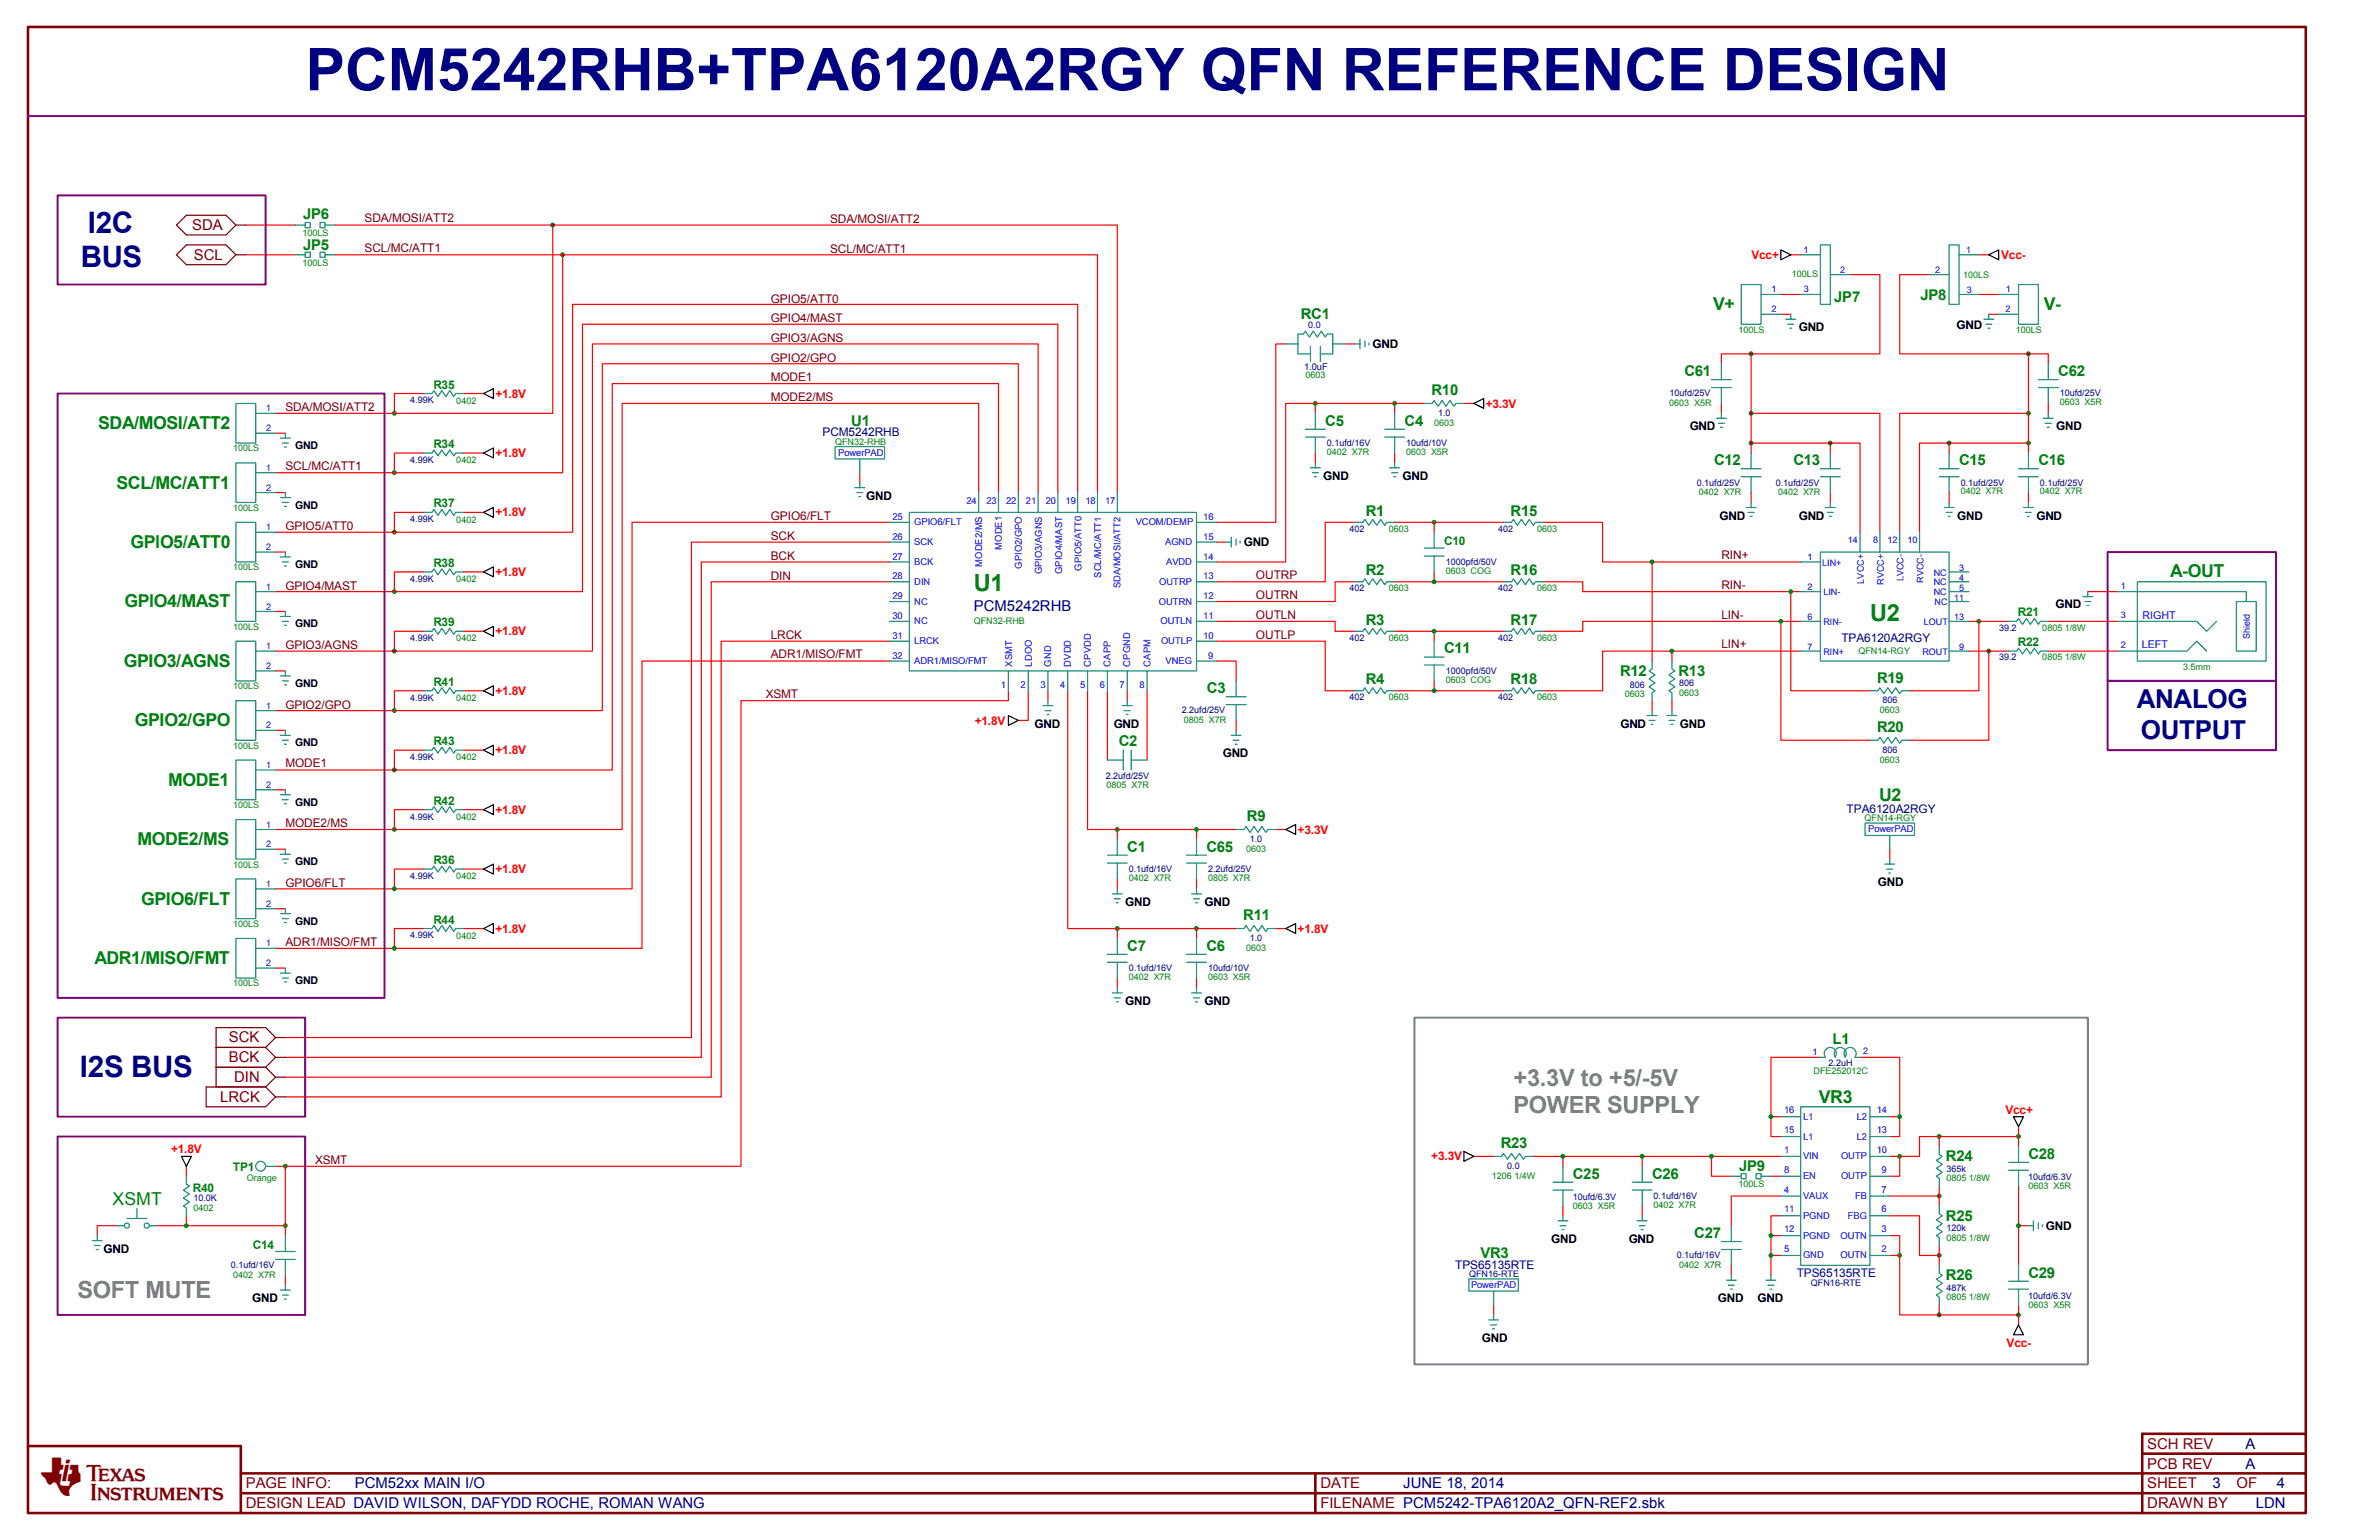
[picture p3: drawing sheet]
<svg xmlns="http://www.w3.org/2000/svg" width="432mm" height="279mm" viewBox="0 0 432 279" stroke-linecap="round" stroke-linejoin="round" font-family="sans-serif">
<defs><g id="words">
<text font-size="10.7" fill="#000080" x="55.5" y="16.4">PCM5242RHB+TPA6120A2RGY QFN REFERENCE DESIGN</text>
<text font-size="6.5" fill="#800000" x="7.5" y="270.7">TI</text>
<g font-size="5.4" fill="#000080">
<text x="15.9" y="42.2">I2C</text>
<text x="14.7" y="48.4">BUS</text>
<text x="14.5" y="195.4">I2S BUS</text>
</g>
<g font-size="4.7" fill="#000080">
<text x="387.8" y="128.5">ANALOG</text>
<text x="388.6" y="134.1">OUTPUT</text>
</g>
<g font-size="4.3" fill="#008000">
<text x="176.7" y="107.3">U1</text>
<text x="339.5" y="112.8">U2</text>
</g>
<g font-size="4.3" fill="#808080">
<text x="274.7" y="197.1">+3.3V to +5/-5V</text>
<text x="274.7" y="202">POWER SUPPLY</text>
<text x="14.1" y="235.5">SOFT MUTE</text>
</g>
<g font-size="3.2" fill="#008000">
<text x="310.9" y="56.3">V+</text>
<text x="371" y="56.2">V-</text>
<text x="17.8" y="77.9">SDA/MOSI/ATT2</text>
<text x="21.1" y="88.6">SCL/MC/ATT1</text>
<text x="23.7" y="99.4">GPIO5/ATT0</text>
<text x="393.9" y="104.6">A-OUT</text>
<text x="22.6" y="110.2">GPIO4/MAST</text>
<text x="22.5" y="121">GPIO3/AGNS</text>
<text x="24.5" y="131.8">GPIO2/GPO</text>
<text x="30.5" y="142.6">MODE1</text>
<text x="341.1" y="145.4">U2</text>
<text x="25" y="153.4">MODE2/MS</text>
<text x="25.6" y="164.1">GPIO6/FLT</text>
<text x="17.1" y="174.9">ADR1/MISO/FMT</text>
<text x="330.1" y="200.1">VR3</text>
<text x="20.4" y="218.6">XSMT</text>
</g>
<g font-size="2.7" fill="#800000">
<text x="34.9" y="41.7">SDA</text>
<text x="35.2" y="47.1">SCL</text>
<text x="41.6" y="189.1">SCK</text>
<text x="41.6" y="192.7">BCK</text>
<text x="42.5" y="196.3">DIN</text>
<text x="40" y="199.9">LRCK</text>
<text x="389.7" y="262.8">SCH REV</text>
<text x="389.7" y="266.4">PCB REV</text>
<text x="44.6" y="273.6">DESIGN LEAD DAVID WILSON, DAFYDD ROCHE, ROMAN WANG</text>
<text x="44.6" y="270">PAGE INFO:</text>
<text x="239.6" y="273.6">FILENAME PCM5242-TPA6120A2_QFN-REF2.sbk</text>
<text x="239.6" y="270">DATE</text>
<text x="389.7" y="273.6">DRAWN BY</text>
<text x="389.7" y="270">SHEET</text>
<text x="405.9" y="270">OF</text>
</g>
<g font-size="2.7" fill="#008000">
<text x="55" y="39.8">JP6</text>
<text x="55" y="45.4">JP5</text>
<text x="236.1" y="57.8">RC1</text>
<text x="332.9" y="54.7">JP7</text>
<text x="348.6" y="54.5">JP8</text>
<text x="259.8" y="71.7">R10</text>
<text x="305.7" y="68.2">C61</text>
<text x="373.6" y="68.2">C62</text>
<text x="154.5" y="77.2">U1</text>
<text x="240.5" y="77.2">C5</text>
<text x="254.9" y="77.2">C4</text>
<text x="311.1" y="84.4">C12</text>
<text x="325.5" y="84.4">C13</text>
<text x="355.6" y="84.4">C15</text>
<text x="370" y="84.4">C16</text>
<text x="247.9" y="93.6">R1</text>
<text x="274.2" y="93.6">R15</text>
<text x="247.9" y="104.4">R2</text>
<text x="274.2" y="104.4">R16</text>
<text x="247.9" y="113.4">R3</text>
<text x="274.2" y="113.4">R17</text>
<text x="262.1" y="118.6">C11</text>
<text x="219.1" y="125.8">C3</text>
<text x="247.9" y="124.2">R4</text>
<text x="274.2" y="124.2">R18</text>
<text x="294" y="122.6">R12</text>
<text x="304.7" y="122.6">R13</text>
<text x="340.7" y="123.8">R19</text>
<text x="203.1" y="135.3">C2</text>
<text x="340.7" y="132.8">R20</text>
<text x="226.3" y="149">R9</text>
<text x="204.6" y="154.5">C1</text>
<text x="219" y="154.5">C65</text>
<text x="225.7" y="167">R11</text>
<text x="204.6" y="172.5">C7</text>
<text x="219" y="172.5">C6</text>
<text x="332.6" y="189.4">L1</text>
<text x="272.4" y="208.3">R23</text>
<text x="285.5" y="213.8">C25</text>
<text x="299.9" y="213.8">C26</text>
<text x="315.7" y="212.4">JP9</text>
<text x="353.2" y="210.7">R24</text>
<text x="368.2" y="210.2">C28</text>
<text x="353.2" y="221.5">R25</text>
<text x="307.5" y="224.6">C27</text>
<text x="268.7" y="228.2">VR3</text>
<text x="353.2" y="232.3">R26</text>
<text x="368.2" y="231.8">C29</text>
</g>
<g font-size="2.7" fill="#000080">
<text x="176.7" y="110.9">PCM5242RHB</text>
<text x="407.5" y="262.8">A</text>
<text x="407.5" y="266.4">A</text>
<text x="64.4" y="270">PCM52xx MAIN I/O</text>
<text x="254.7" y="270">JUNE 18, 2014</text>
<text x="401.6" y="270">3</text>
<text x="409.4" y="273.6">LDN</text>
<text x="413.3" y="270">4</text>
</g>
<g font-size="2.2" fill="#800000">
<text x="66.2" y="40.4">SDA/MOSI/ATT2</text>
<text x="150.7" y="40.5">SDA/MOSI/ATT2</text>
<text x="66.2" y="45.7">SCL/MC/ATT1</text>
<text x="150.7" y="45.9">SCL/MC/ATT1</text>
<text x="139.9" y="54.9">GPIO5/ATT0</text>
<text x="139.9" y="58.5">GPIO4/MAST</text>
<text x="139.9" y="62.1">GPIO3/AGNS</text>
<text x="139.9" y="65.7">GPIO2/GPO</text>
<text x="139.9" y="69.1">MODE1</text>
<text x="51.8" y="74.5">SDA/MOSI/ATT2</text>
<text x="139.9" y="72.7">MODE2/MS</text>
<text x="51.8" y="85.3">SCL/MC/ATT1</text>
<text x="139.9" y="94.4">GPIO6/FLT</text>
<text x="51.8" y="96.2">GPIO5/ATT0</text>
<text x="139.9" y="101.6">BCK</text>
<text x="139.9" y="98">SCK</text>
<text x="312.4" y="101.5">RIN+</text>
<text x="51.8" y="107">GPIO4/MAST</text>
<text x="139.9" y="105.2">DIN</text>
<text x="228" y="105.1">OUTRP</text>
<text x="312.4" y="106.9">RIN-</text>
<text x="228" y="112.2">OUTLN</text>
<text x="228" y="108.7">OUTRN</text>
<text x="312.4" y="112.2">LIN-</text>
<text x="51.8" y="117.8">GPIO3/AGNS</text>
<text x="139.9" y="116">LRCK</text>
<text x="139.9" y="119.4">ADR1/MISO/FMT</text>
<text x="228" y="115.8">OUTLP</text>
<text x="312.4" y="117.6">LIN+</text>
<text x="51.8" y="128.6">GPIO2/GPO</text>
<text x="139" y="126.6">XSMT</text>
<text x="51.8" y="139.2">MODE1</text>
<text x="51.8" y="150">MODE2/MS</text>
<text x="51.8" y="160.9">GPIO6/FLT</text>
<text x="51.8" y="171.6">ADR1/MISO/FMT</text>
<text x="57.2" y="211.3">XSMT</text>
</g>
<g font-size="2.2" fill="#f00">
<text x="317.9" y="47">Vcc+</text>
<text x="363.2" y="47">Vcc-</text>
<text x="89.9" y="72.1">+1.8V</text>
<text x="269.7" y="73.9">+3.3V</text>
<text x="89.9" y="82.9">+1.8V</text>
<text x="89.9" y="93.7">+1.8V</text>
<text x="89.9" y="104.5">+1.8V</text>
<text x="89.9" y="115.3">+1.8V</text>
<text x="89.9" y="126.1">+1.8V</text>
<text x="176.9" y="131.4">+1.8V</text>
<text x="89.9" y="136.8">+1.8V</text>
<text x="89.9" y="147.6">+1.8V</text>
<text x="235.5" y="151.2">+3.3V</text>
<text x="89.9" y="158.4">+1.8V</text>
<text x="89.9" y="169.2">+1.8V</text>
<text x="235.5" y="169.2">+1.8V</text>
<text x="364" y="202.1">Vcc+</text>
<text x="31.1" y="209.3">+1.8V</text>
<text x="259.8" y="210.5">+3.3V</text>
<text x="364.2" y="244.3">Vcc-</text>
</g>
<g font-size="2.2">
<text x="355.1" y="59.7">GND</text>
<text x="249.1" y="63.2">GND</text>
<text x="326.5" y="60.1">GND</text>
<text x="306.7" y="78.1">GND</text>
<text x="373.2" y="78.1">GND</text>
<text x="240.2" y="87.1">GND</text>
<text x="254.6" y="87.1">GND</text>
<text x="157.2" y="90.7">GND</text>
<text x="312.1" y="94.3">GND</text>
<text x="326.5" y="94.3">GND</text>
<text x="355.2" y="94.3">GND</text>
<text x="369.6" y="94.3">GND</text>
<text x="225.7" y="99.1">GND</text>
<text x="373.1" y="110.2">GND</text>
<text x="187.8" y="132">GND</text>
<text x="202.1" y="132">GND</text>
<text x="294.1" y="132">GND</text>
<text x="304.9" y="132">GND</text>
<text x="221.9" y="137.4">GND</text>
<text x="340.8" y="160.8">GND</text>
<text x="204.2" y="164.3">GND</text>
<text x="218.6" y="164.3">GND</text>
<text x="204.2" y="182.3">GND</text>
<text x="218.6" y="182.3">GND</text>
<text x="18.8" y="227.3">GND</text>
<text x="281.5" y="225.5">GND</text>
<text x="295.6" y="225.5">GND</text>
<text x="371.3" y="223.2">GND</text>
<text x="45.8" y="236.2">GND</text>
<text x="311.8" y="236.2">GND</text>
<text x="319" y="236.2">GND</text>
<text x="268.9" y="243.4">GND</text>
</g>
<g font-size="2.2" fill="#008000">
<text x="78.7" y="70.5">R35</text>
<text x="78.7" y="81.3">R34</text>
<text x="78.7" y="92.1">R37</text>
<text x="262.1" y="98.9">C10</text>
<text x="78.7" y="102.8">R38</text>
<text x="78.7" y="113.6">R39</text>
<text x="366.3" y="111.7">R21</text>
<text x="366.3" y="117.1">R22</text>
<text x="78.7" y="124.4">R41</text>
<text x="78.7" y="135.2">R43</text>
<text x="78.7" y="146">R42</text>
<text x="78.7" y="156.8">R36</text>
<text x="78.7" y="167.6">R44</text>
<text x="42.3" y="212.4">TP1</text>
<text x="35" y="216.2">R40</text>
<text x="45.9" y="226.5">C14</text>
</g>
<g font-size="2.2" fill="#000080">
<text x="149.3" y="79.2">PCM5242RHB</text>
<text x="334.2" y="116.5">TPA6120A2RGY</text>
<text x="335.2" y="147.5">TPA6120A2RGY</text>
<text x="264.1" y="230.2">TPS65135RTE</text>
<text x="326.1" y="231.7">TPS65135RTE</text>
</g>
<g font-size="1.9">
<text x="53.6" y="81.5">GND</text>
<text x="53.6" y="92.3">GND</text>
<text x="53.6" y="103">GND</text>
<text x="53.6" y="113.8">GND</text>
<text x="53.6" y="124.6">GND</text>
<text x="53.6" y="135.4">GND</text>
<text x="53.6" y="146.2">GND</text>
<text x="53.6" y="157">GND</text>
<text x="53.6" y="167.7">GND</text>
<text x="53.6" y="178.5">GND</text>
</g>
<g font-size="1.9" fill="#00f">
<text x="388.9" y="112.2">RIGHT</text>
<text x="388.8" y="117.6">LEFT</text>
</g>
<text font-size="1.7" fill="#000080" x="236.7" y="67.1">1.0uF</text>
<g font-size="1.7" fill="#00f">
<text x="152.1" y="82.7">PowerPAD</text>
<text x="162" y="94.3">25</text>
<text x="165.9" y="95.3">GPIO6/FLT</text>
<text x="175.4" y="91.4">24</text>
<text x="179" y="91.4">23</text>
<text x="182.6" y="91.4">22</text>
<text x="186.2" y="91.4">21</text>
<text x="189.8" y="91.4">20</text>
<text x="193.4" y="91.4">19</text>
<text x="197" y="91.4">18</text>
<text x="200.6" y="91.4">17</text>
<text x="206.1" y="95.3">VCOM/DEMP</text>
<text x="218.4" y="94.3">16</text>
<text x="162" y="101.5">27</text>
<text x="162" y="97.9">26</text>
<text x="165.9" y="98.9">SCK</text>
<text x="181.8" y="99.7" transform="rotate(-90 181.8 99.7)">MODE1</text>
<text x="211.5" y="98.9">AGND</text>
<text x="218.4" y="97.9">15</text>
<text x="218.4" y="101.5">14</text>
<text x="162" y="105.1">28</text>
<text x="165.9" y="106.1">DIN</text>
<text x="165.9" y="102.5">BCK</text>
<text x="178.2" y="102.8" transform="rotate(-90 178.2 102.8)">MODE2/MS</text>
<text x="185.4" y="103.2" transform="rotate(-90 185.4 103.2)">GPIO2/GPO</text>
<text x="189.1" y="104.2" transform="rotate(-90 189.1 104.2)">GPIO3/AGNS</text>
<text x="192.8" y="104.1" transform="rotate(-90 192.8 104.1)">GPIO4/MAST</text>
<text x="196.3" y="103.5" transform="rotate(-90 196.3 103.5)">GPIO5/ATT0</text>
<text x="199.9" y="104.8" transform="rotate(-90 199.9 104.8)">SCL/MC/ATT1</text>
<text x="203.4" y="106.7" transform="rotate(-90 203.4 106.7)">SDA/MOSI/ATT2</text>
<text x="210.4" y="106.1">OUTRP</text>
<text x="211.7" y="102.5">AVDD</text>
<text x="218.4" y="105.1">13</text>
<text x="162" y="112.3">30</text>
<text x="162" y="108.7">29</text>
<text x="165.9" y="109.7">NC</text>
<text x="165.9" y="113.3">NC</text>
<text x="210.4" y="109.7">OUTRN</text>
<text x="210.6" y="113.3">OUTLN</text>
<text x="218.4" y="108.7">12</text>
<text x="218.4" y="112.3">11</text>
<text x="162" y="119.5">32</text>
<text x="162" y="115.9">31</text>
<text x="165.9" y="116.9">LRCK</text>
<text x="210.7" y="116.9">OUTLP</text>
<text x="218.4" y="115.9">10</text>
<text x="219.3" y="119.5">9</text>
<text x="165.9" y="120.5">ADR1/MISO/FMT</text>
<text x="181.7" y="124.9">1</text>
<text x="183.7" y="120.9" transform="rotate(-90 183.7 120.9)">XSMT</text>
<text x="185.3" y="124.9">2</text>
<text x="187.3" y="120.9" transform="rotate(-90 187.3 120.9)">LDOO</text>
<text x="188.8" y="124.9">3</text>
<text x="190.8" y="120.9" transform="rotate(-90 190.8 120.9)">GND</text>
<text x="192.4" y="124.9">4</text>
<text x="194.4" y="120.9" transform="rotate(-90 194.4 120.9)">DVDD</text>
<text x="196" y="124.9">5</text>
<text x="198" y="120.9" transform="rotate(-90 198 120.9)">CPVDD</text>
<text x="199.6" y="124.9">6</text>
<text x="201.6" y="120.9" transform="rotate(-90 201.6 120.9)">CAPP</text>
<text x="203.2" y="124.9">7</text>
<text x="205.1" y="120.9" transform="rotate(-90 205.1 120.9)">CPGND</text>
<text x="206.8" y="124.9">8</text>
<text x="208.8" y="120.9" transform="rotate(-90 208.8 120.9)">CAPM</text>
<text x="211.6" y="120.5">VNEG</text>
<text x="339.1" y="151">PowerPAD</text>
<text x="323.8" y="202">16</text>
<text x="327.3" y="203.2">L1</text>
<text x="337" y="203.2">L2</text>
<text x="340.6" y="202">14</text>
<text x="323.8" y="205.6">15</text>
<text x="323.8" y="209.2">1</text>
<text x="327.3" y="206.8">L1</text>
<text x="337" y="206.8">L2</text>
<text x="340.6" y="205.6">13</text>
<text x="340.6" y="209.2">10</text>
<text x="323.8" y="212.8">8</text>
<text x="327.3" y="210.4">VIN</text>
<text x="327.3" y="214">EN</text>
<text x="334.2" y="210.4">OUTP</text>
<text x="334.2" y="214">OUTP</text>
<text x="341.5" y="212.8">9</text>
<text x="323.8" y="220">11</text>
<text x="323.8" y="216.4">4</text>
<text x="327.3" y="221.1">PGND</text>
<text x="327.3" y="217.6">VAUX</text>
<text x="335.4" y="221.1">FBG</text>
<text x="336.7" y="217.6">FB</text>
<text x="341.5" y="216.4">7</text>
<text x="341.5" y="220">6</text>
<text x="323.8" y="223.5">12</text>
<text x="323.8" y="227.1">5</text>
<text x="327.3" y="224.7">PGND</text>
<text x="334.1" y="224.7">OUTN</text>
<text x="341.5" y="223.5">3</text>
<text x="341.5" y="227.1">2</text>
<text x="267" y="233.7">PowerPAD</text>
<text x="327.3" y="228.3">GND</text>
<text x="334.1" y="228.3">OUTN</text>
</g>
<g font-size="1.6" fill="#008000">
<text x="54.9" y="42.8">100LS</text>
<text x="54.9" y="48.2">100LS</text>
<text x="325.2" y="50.3">100LS</text>
<text x="356.3" y="50.4">100LS</text>
<text x="315.5" y="60.3">100LS</text>
<text x="365.9" y="60.4">100LS</text>
<text x="236.9" y="68.7">0603</text>
<text x="82.8" y="73.2">0402</text>
<text x="260.3" y="77.3">0603</text>
<text x="303" y="73.7">0603 X5R</text>
<text x="373.8" y="73.5">0603 X5R</text>
<text x="42.3" y="81.9">100LS</text>
<text x="151.6" y="80.7">QFN32-RHB</text>
<text x="240.8" y="82.5">0402 X7R</text>
<text x="255.2" y="82.5">0603 X5R</text>
<text x="82.8" y="84">0402</text>
<text x="308.4" y="89.9">0402 X7R</text>
<text x="322.7" y="89.9">0402 X7R</text>
<text x="355.9" y="89.7">0402 X7R</text>
<text x="370.2" y="89.7">0402 X7R</text>
<text x="42.3" y="92.7">100LS</text>
<text x="82.8" y="94.8">0402</text>
<text x="252.1" y="96.4">0603</text>
<text x="279" y="96.4">0603</text>
<text x="42.3" y="103.5">100LS</text>
<text x="82.8" y="105.6">0402</text>
<text x="252.1" y="107.2">0603</text>
<text x="262.4" y="104.1">0603 COG</text>
<text x="279" y="107.2">0603</text>
<text x="176.7" y="113.2">QFN32-RHB</text>
<text x="42.3" y="114.3">100LS</text>
<text x="82.8" y="116.4">0402</text>
<text x="252.1" y="116.2">0603</text>
<text x="279" y="116.2">0603</text>
<text x="337.3" y="118.6">QFN14-RGY</text>
<text x="370.7" y="114.4">0805 1/8W</text>
<text x="370.7" y="119.8">0805 1/8W</text>
<text x="42.3" y="125">100LS</text>
<text x="262.4" y="123.8">0603 COG</text>
<text x="396.2" y="121.5">3.5mm</text>
<text x="82.8" y="127.2">0402</text>
<text x="214.9" y="131.2">0805 X7R</text>
<text x="252.1" y="127">0603</text>
<text x="279" y="127">0603</text>
<text x="294.9" y="126.4">0603</text>
<text x="304.8" y="126.2">0603</text>
<text x="341.2" y="129.4">0603</text>
<text x="42.3" y="135.8">100LS</text>
<text x="82.8" y="137.9">0402</text>
<text x="200.8" y="143">0805 X7R</text>
<text x="341.2" y="138.4">0603</text>
<text x="42.3" y="146.6">100LS</text>
<text x="82.8" y="148.7">0402</text>
<text x="338.4" y="149">QFN14-RGY</text>
<text x="226.2" y="154.6">0603</text>
<text x="42.3" y="157.4">100LS</text>
<text x="82.8" y="159.5">0402</text>
<text x="204.9" y="159.8">0402 X7R</text>
<text x="219.3" y="159.8">0805 X7R</text>
<text x="42.3" y="168.2">100LS</text>
<text x="82.8" y="170.3">0402</text>
<text x="226.2" y="172.5">0603</text>
<text x="42.3" y="179">100LS</text>
<text x="204.9" y="177.8">0402 X7R</text>
<text x="219.3" y="177.8">0603 X5R</text>
<text x="329.2" y="194.8">DFE252012C</text>
<text x="44.8" y="214.3">Orange</text>
<text x="270.8" y="214">1206 1/4W</text>
<text x="315.5" y="215.3">100LS</text>
<text x="353.3" y="214.3">0805 1/8W</text>
<text x="368.2" y="215.8">0603 X5R</text>
<text x="35.1" y="219.7">0402</text>
<text x="285.5" y="219.3">0603 X5R</text>
<text x="300.1" y="219.1">0402 X7R</text>
<text x="353.3" y="225.1">0805 1/8W</text>
<text x="42.3" y="231.9">0402 X7R</text>
<text x="304.8" y="230.1">0402 X7R</text>
<text x="353.3" y="235.9">0805 1/8W</text>
<text x="368.2" y="237.3">0603 X5R</text>
</g>
<g font-size="1.6" fill="#00f">
<text x="327.4" y="45.8">1</text>
<text x="356.8" y="45.9">1</text>
<text x="321.5" y="53.1">1</text>
<text x="327.4" y="53">3</text>
<text x="334" y="49.4">2</text>
<text x="351.3" y="49.5">2</text>
<text x="357" y="53.1">3</text>
<text x="364.1" y="53.1">1</text>
<text x="321.5" y="56.7">2</text>
<text x="364" y="56.7">2</text>
<text x="48.3" y="74.6">1</text>
<text x="48.3" y="78.2">2</text>
<text x="48.3" y="85.4">1</text>
<text x="48.3" y="89">2</text>
<text x="48.3" y="99.8">2</text>
<text x="48.3" y="96.2">1</text>
<text x="328.1" y="101.6">1</text>
<text x="335.4" y="98.6">14</text>
<text x="340" y="98.6">8</text>
<text x="342.6" y="98.6">12</text>
<text x="346.2" y="98.6">10</text>
<text x="48.3" y="107">1</text>
<text x="328.1" y="107">2</text>
<text x="330.8" y="102.6">LIN+</text>
<text x="331" y="108">LIN-</text>
<text x="338.3" y="105.9" transform="rotate(-90 338.3 105.9)">LVCC+</text>
<text x="341.9" y="106.1" transform="rotate(-90 341.9 106.1)">RVCC+</text>
<text x="345.5" y="105.5" transform="rotate(-90 345.5 105.5)">LVCC-</text>
<text x="349.1" y="105.8" transform="rotate(-90 349.1 105.8)">RVCC-</text>
<text x="351" y="106.2">NC</text>
<text x="351" y="108">NC</text>
<text x="351" y="104.4">NC</text>
<text x="355.6" y="105.3">4</text>
<text x="355.6" y="107.1">5</text>
<text x="355.6" y="103.5">3</text>
<text x="384.9" y="106.8">1</text>
<text x="48.3" y="110.6">2</text>
<text x="328.1" y="112.5">6</text>
<text x="331" y="113.4">RIN-</text>
<text x="349.2" y="113.4">LOUT</text>
<text x="351.1" y="109.8">NC</text>
<text x="354.7" y="109">11</text>
<text x="354.7" y="112.6">13</text>
<text x="384.9" y="112.2">3</text>
<text x="48.3" y="117.8">1</text>
<text x="328.1" y="117.9">7</text>
<text x="331" y="118.8">RIN+</text>
<text x="348.9" y="118.8">ROUT</text>
<text x="355.6" y="117.9">9</text>
<text x="384.9" y="117.6">2</text>
<text x="408.3" y="115.9" transform="rotate(-90 408.3 115.9)">Shield</text>
<text x="48.3" y="121.4">2</text>
<text x="48.3" y="128.6">1</text>
<text x="48.3" y="132.2">2</text>
<text x="48.3" y="142.9">2</text>
<text x="48.3" y="139.3">1</text>
<text x="48.3" y="150.1">1</text>
<text x="48.3" y="153.7">2</text>
<text x="48.3" y="160.9">1</text>
<text x="48.3" y="164.5">2</text>
<text x="48.3" y="171.7">1</text>
<text x="48.3" y="175.3">2</text>
<text x="329" y="191.3">1</text>
<text x="338.2" y="191.2">2</text>
</g>
<g font-size="1.6" fill="#000080">
<text x="237.4" y="59.5">0.0</text>
<text x="303" y="71.9">10ufd/25V</text>
<text x="373.8" y="71.9">10ufd/25V</text>
<text x="74.5" y="73.2">4.99K</text>
<text x="261" y="75.4">1.0</text>
<text x="74.5" y="84">4.99K</text>
<text x="240.8" y="80.9">0.1ufd/16V</text>
<text x="255.2" y="80.9">10ufd/10V</text>
<text x="308" y="88.1">0.1ufd/25V</text>
<text x="322.3" y="88.1">0.1ufd/25V</text>
<text x="355.9" y="88.1">0.1ufd/25V</text>
<text x="370.2" y="88.1">0.1ufd/25V</text>
<text x="74.5" y="94.8">4.99K</text>
<text x="245" y="96.4">402</text>
<text x="271.9" y="96.4">402</text>
<text x="74.5" y="105.6">4.99K</text>
<text x="245" y="107.2">402</text>
<text x="262.4" y="102.5">1000pfd/50V</text>
<text x="271.9" y="107.2">402</text>
<text x="74.5" y="116.3">4.99K</text>
<text x="245" y="116.2">402</text>
<text x="271.9" y="116.2">402</text>
<text x="362.8" y="114.4">39.2</text>
<text x="362.8" y="119.8">39.2</text>
<text x="262.4" y="122.2">1000pfd/50V</text>
<text x="295.8" y="124.8">806</text>
<text x="304.8" y="124.5">806</text>
<text x="74.5" y="127.1">4.99K</text>
<text x="214.5" y="129.4">2.2ufd/25V</text>
<text x="245" y="127">402</text>
<text x="271.9" y="127">402</text>
<text x="341.7" y="127.6">806</text>
<text x="74.5" y="137.9">4.99K</text>
<text x="341.7" y="136.5">806</text>
<text x="200.7" y="141.4">2.2ufd/25V</text>
<text x="74.5" y="148.7">4.99K</text>
<text x="226.8" y="152.7">1.0</text>
<text x="74.5" y="159.5">4.99K</text>
<text x="204.9" y="158.2">0.1ufd/16V</text>
<text x="219.3" y="158.2">2.2ufd/25V</text>
<text x="74.5" y="170.3">4.99K</text>
<text x="226.8" y="170.7">1.0</text>
<text x="204.9" y="176.2">0.1ufd/16V</text>
<text x="219.3" y="176.2">10ufd/10V</text>
<text x="331.9" y="193.4">2.2uH</text>
<text x="273.6" y="212.2">0.0</text>
<text x="353.3" y="212.6">365k</text>
<text x="368.1" y="214.2">10ufd/6.3V</text>
<text x="35.1" y="218">10.0K</text>
<text x="285.5" y="217.8">10ufd/6.3V</text>
<text x="300.1" y="217.5">0.1ufd/16V</text>
<text x="353.3" y="223.4">120k</text>
<text x="41.9" y="230.1">0.1ufd/16V</text>
<text x="266.6" y="231.6">QFN16-RTE</text>
<text x="304.4" y="228.3">0.1ufd/16V</text>
<text x="328.7" y="233.3">QFN16-RTE</text>
<text x="353.3" y="234.1">487k</text>
<text x="368.1" y="235.7">10ufd/6.3V</text>
</g>
</g></defs>
<g fill="none" stroke="#f00" stroke-width=".22">
<path d="M44.6 46.2h9M44.6 40.8h9M60.8 40.8h142v48.6M60.8 46.2h138.4v43.2M100.3 40.8v34.2h-50.3M102.1 46.2v39.6h-52.1M323.2 53.4h3.6M323.2 57h1.8M325 46.2h1.8M335.8 49.8h5.4v14.4h-28.8v1.8M350.2 49.8h-5.4v14.4h27v1.8M359.2 46.2h1.8"/>
<path d="M359.2 53.4h3.6M361 57h1.8M50 78.6h1.8M77 71.4h-5.4v3.6M84.2 71.4h3.6M233.4 62.4h-1.8v32.4h-10.8M238.7 73.2v1.8M244.1 62.4h1.8M253.1 73.2v1.8M258.5 73.2h-25.1v28.8h-12.6M265.7 73.2h1.8M312.4 73.2v1.8"/>
<path d="M317.8 64.2v18M317.8 75h23.4v21.6M368.2 75h-23.4v21.6M368.2 64.2v18M371.8 73.2v1.8M50 89.4h1.8M77 93h-5.4v3.6M77 82.2h-5.4v3.6M84.2 82.2h3.6M84.2 93h3.6M156.1 85.8v1.8M161.5 94.8h-46.8v66.5h-64.7"/>
<path d="M161.5 98.4h-36v89.8h-73.7M177.6 89.4v-16.2h-64.7v77.3h-62.9M181.2 89.4v-19.8h-70.1v70.1h-61.1M184.8 89.4v-23.4h-75.5v62.9h-59.3M188.4 89.4v-27h-80.9v55.7h-57.5M192 89.4v-30.6h-86.3v48.5h-55.7M195.6 89.4v-34.2h-91.7v41.4h-53.9M220.8 98.4h1.8M238.7 82.2v1.8M245.9 94.8h-5.4v10.8h-19.7M253.1 82.2v1.8M253.1 94.8h19.8"/>
<path d="M260.3 94.8v1.8M280.1 94.8h10.8v7.2h35.9M317.8 80.4h19.8v16.2M317.8 89.4v1.8M332.2 80.4v1.8M332.2 89.4v1.8M353.8 80.4v1.8M353.8 89.4v1.8M368.2 80.4h-19.8v16.2M368.2 89.4v1.8M50 110.9h1.8M50 100.2h1.8"/>
<path d="M77 103.8h-5.4v3.5M77 114.5h-5.4v3.6M84.2 103.8h3.6M84.2 114.5h3.6M161.5 119.9h-45v52.2h-66.5M161.5 116.3h-30.6v82.7h-79.1M161.5 105.6h-32.4v89.8h-77.3M161.5 102h-34.2v89.8h-75.5M220.8 112.7h21.5v1.8h3.6M220.8 116.3h19.7v9h5.4M220.8 119.9h3.6v3.6M245.9 105.6h-3.6v3.5h-21.5"/>
<path d="M253.1 114.5h19.8M253.1 105.6h19.8M260.3 103.8v1.8M260.3 114.5v1.8M280.1 105.6h7.2v1.7h39.5M299.9 102v17.9M303.5 118.1v1.8M323.2 112.7v21.6h16.2M325 107.3v18h14.4M326.8 112.7h-39.5v1.8h-7.2M326.8 118.1h-35.9v7.2h-10.8M357.4 112.7h7.2"/>
<path d="M357.4 118.1h7.2M359.2 112.7v12.6h-12.6M361 118.1v16.2h-14.4M371.8 112.7h12.5M371.8 118.1h12.5M378.9 107.3h5.4M50 132.5h1.8M50 121.7h1.8M77 125.3h-5.4v3.6M77 136.1h-5.4v3.6M84.2 125.3h3.6M84.2 136.1h3.6"/>
<path d="M183 125.3v1.8h-48.5v84.5h-82.7v12.6M186.6 125.3v5.4h-1.8M190.2 125.3v1.8M193.8 125.3v43.2h30.6M197.4 125.3v25.2h27M201 125.3v12.6M204.6 125.3v1.8M208.2 125.3v12.6M224.4 130.7v1.8M253.1 125.3h19.8M260.3 123.5v1.8M299.9 127.1v1.8"/>
<path d="M303.5 127.1v1.8M50 154.1h1.8M50 143.3h1.8M77 146.9h-5.4v3.6M77 157.7h-5.4v3.6M84.2 157.7h3.6M84.2 146.9h3.6M202.8 159.5v1.8M202.8 150.5v1.8M217.2 150.5v1.8M217.2 159.5v1.8M231.6 150.5h1.8"/>
<path d="M343 154.1v1.8M50 164.9h1.8M50 175.6h1.8M77 168.5h-5.4v3.6M84.2 168.5h3.6M202.8 168.5v1.8M202.8 177.4v1.8M217.2 168.5v1.8M217.2 177.4v1.8M231.6 168.5h1.8M330.4 191.8h-9v14.4h1.8M337.6 191.8h7.2v14.4h-1.8"/>
<path d="M33.8 211.6v1.8M50 211.6h1.8M267.5 209.8h3.6M278.3 209.8h19.8v1.8M283.7 209.8v1.8M283.7 218.8v1.8M298.1 209.8h25.1M298.1 218.8v1.8M310.6 209.8v3.6h3.6M321.4 202.6h1.8M321.4 213.4h1.8M323.2 217h-9v5.4"/>
<path d="M343 202.6h1.8M343 217h9M344.8 209.8v3.6h-1.8M352 206.2v1.8M352 215.2v3.6M366.4 215.2v14.4M366.4 204.4v1.8h-18v3.6h-5.4M366.4 206.2v1.8M21.3 222.4h-3.6v1.8M28.4 222.4h23.4M33.8 220.6v1.8M51.8 231.4v1.8"/>
<path d="M271.1 236.8v1.8M314.2 229.6v1.8M321.4 224.2h1.8M321.4 227.8h1.8M323.2 220.6h-1.8v10.8M343 224.2h1.8v3.6M343 220.6h5.4v7.2h3.6M343 227.8h1.8v10.8h21.6v1.8M352 226v3.6M352 236.8v1.8M366.4 236.8v1.8M366.4 222.4h1.8"/>
</g>
<g fill="#008000" stroke="#008000" stroke-width=".18">
<circle cx="202.8" cy="150.5" r=".35"/>
<circle cx="238.7" cy="73.2" r=".35"/>
<circle cx="253.1" cy="73.2" r=".35"/>
<circle cx="202.8" cy="168.5" r=".35"/>
<circle cx="51.8" cy="222.4" r=".34"/>
<circle cx="33.8" cy="222.4" r=".35"/>
<circle cx="260.3" cy="94.7" r=".35"/>
<circle cx="217.2" cy="168.5" r=".35"/>
<circle cx="51.8" cy="211.6" r=".34"/>
<circle cx="71.6" cy="85.8" r=".35"/>
<circle cx="71.6" cy="75" r=".35"/>
<circle cx="71.6" cy="161.3" r=".35"/>
<circle cx="71.6" cy="96.5" r=".35"/>
<circle cx="71.6" cy="107.3" r=".35"/>
<circle cx="71.6" cy="118.1" r=".35"/>
<circle cx="71.6" cy="128.9" r=".35"/>
<circle cx="71.6" cy="150.5" r=".35"/>
<circle cx="71.6" cy="139.7" r=".35"/>
<circle cx="102.1" cy="46.2" r=".35"/>
<circle cx="100.3" cy="40.8" r=".35"/>
<circle cx="71.6" cy="172.1" r=".35"/>
<circle cx="361" cy="118.1" r=".35"/>
<circle cx="321.4" cy="202.6" r=".35"/>
<circle cx="344.8" cy="202.6" r=".35"/>
<circle cx="298.1" cy="209.8" r=".35"/>
<circle cx="283.7" cy="209.8" r=".35"/>
<circle cx="321.4" cy="224.2" r=".35"/>
<circle cx="321.4" cy="227.8" r=".35"/>
<circle cx="310.6" cy="209.8" r=".35"/>
<circle cx="344.8" cy="209.8" r=".35"/>
<circle cx="344.8" cy="227.8" r=".35"/>
<circle cx="352" cy="217" r=".35"/>
<circle cx="352" cy="206.2" r=".35"/>
<circle cx="352" cy="227.8" r=".35"/>
<circle cx="352" cy="238.6" r=".35"/>
<circle cx="366.4" cy="206.2" r=".35"/>
<circle cx="366.4" cy="238.6" r=".35"/>
<circle cx="366.4" cy="222.4" r=".35"/>
<circle cx="332.2" cy="80.4" r=".35"/>
<circle cx="317.8" cy="75" r=".35"/>
<circle cx="317.8" cy="80.4" r=".35"/>
<circle cx="317.8" cy="64.2" r=".35"/>
<circle cx="260.3" cy="105.5" r=".35"/>
<circle cx="260.3" cy="125.3" r=".35"/>
<circle cx="260.3" cy="114.5" r=".35"/>
<circle cx="299.9" cy="101.9" r=".35"/>
<circle cx="303.5" cy="118.1" r=".35"/>
<circle cx="325" cy="107.3" r=".35"/>
<circle cx="323.2" cy="112.7" r=".35"/>
<circle cx="353.8" cy="80.4" r=".35"/>
<circle cx="368.2" cy="75" r=".35"/>
<circle cx="368.2" cy="80.4" r=".35"/>
<circle cx="368.2" cy="64.2" r=".35"/>
<circle cx="217.2" cy="150.5" r=".35"/>
<circle cx="359.2" cy="112.7" r=".35"/>
</g>
<g fill="none" stroke="#000" stroke-width=".22">
<path d="M323.2 45.3l1.8 .9-1.8 .9zM361 46.2l1.8-.9v1.8zM87.8 71.4l1.8-.9v1.8zM267.5 73.2l1.8-.9v1.8zM87.8 82.2l1.8-.9v1.8zM87.8 93l1.8-.9v1.8zM87.8 103.8l1.8-1v1.8zM87.8 114.5l1.8-.9v1.8zM87.8 125.3l1.8-.9v1.8zM87.8 136.1l1.8-.9v1.8zM183 129.8l1.8 .9-1.8 .9zM87.8 146.9l1.8-.9v1.8z"/>
<path d="M87.8 157.7l1.8-.9v1.8zM233.4 150.5l1.8-.9v1.8zM87.8 168.5l1.8-.9v1.8zM233.4 168.5l1.8-.9v1.8zM32.9 209.8h1.8l-.9 1.8zM265.7 208.9l1.8 .9-1.8 .9zM365.5 202.6h1.8l-.9 1.8zM366.4 240.4l.9 1.8h-1.8z"/>
</g>
<g fill="none" stroke="#008080" stroke-width=".22">
<path d="M53.6 46.2h1.8M53.6 40.8h1.8M55.4 45.8h.9v.9h-.9zM55.4 40.4h.9v.9h-.9zM58.1 45.8h.9v.9h-.9zM58.1 40.4h.9v.9h-.9zM59 46.2h1.8M59 40.8h1.8M316 51.6h3.6v7.2h-3.6zM319.6 53.4h3.6M319.6 57h3.6M324.1 57.9h.9"/>
<path d="M324.5 58.8h1.1M324.8 59.5h.4M325 57v.9h.9M326.8 46.2h3.6M326.8 53.4h3.6M330.4 44.4h1.8v10.8h-1.8zM332.2 49.8h3.6M350.2 49.8h3.6M353.8 44.4h1.8v10.8h-1.8zM355.6 46.2h3.6M355.6 53.4h3.6M360.4 58.8h1.1"/>
<path d="M360.8 59.5h.4M361 57v.9h-.9M361 57.9h.9M362.8 53.4h3.6M362.8 57h3.6M366.4 51.6h3.6v7.2h-3.6zM42.8 73.2h3.6v7.2h-3.6zM46.4 78.6h3.6M46.4 75h3.6M50.9 79.5h.9M51.8 78.6v.9h.9M77 71.4h1.4l.4-.5 .7 1 .7-1 .7 1 .7-1 .8 1 .3-.5h1.5"/>
<path d="M233.4 62.4h2.2M236.9 77.9h3.6M236.9 79.3h3.6M237.8 64.2h-2.2v-3.6h1l.3-.5 .8 1.1 .7-1.1 .7 1.1 .7-1.1 .7 1.1 .4-.6h1v3.6h-2.3M237.8 62.8v2.8M238.7 75v2.9M238.7 79.3v2.9M239.6 62.8v2.8M241.9 62.4h2.2M245.9 62.4h.9v.9M246.8 61.5v.9M247.7 61.9v1"/>
<path d="M248.5 62.2v.4M251.3 77.9h3.6M251.3 79.3h3.6M253.1 75v2.9M253.1 79.3v2.9M258.5 73.2h1.4l.4-.5 .7 1 .7-1 .8 1 .7-1 .7 1 .4-.5h1.4M310.6 68.9h3.6M310.6 70.3h3.6M311.6 75.9h.8M311.9 76.8h1.1M312.3 77.5h.3M312.4 75v.9h1"/>
<path d="M312.4 66v2.9M312.4 70.3v2.9M370 68.9h3.6M370 70.3h3.6M370.9 75.9h.9M371.2 76.8h1.1M371.6 77.5h.3M371.8 75v.9h.9M371.8 66v2.9M371.8 70.3v2.9M42.8 94.8h3.6v7.2h-3.6zM42.8 84h3.6v7.2h-3.6z"/>
<path d="M46.4 85.8h3.6M46.4 96.6h3.6M46.4 89.4h3.6M50.9 90.3h.9M51.3 80.4h1M51.3 91.2h1M51.6 81.1h.4M51.6 91.9h.4M51.8 89.4v.9h.9M77 82.2h1.4l.4-.6 .7 1.1 .7-1.1 .7 1.1 .7-1.1 .8 1.1 .3-.5h1.5M77 93h1.4l.4-.6 .7 1.1 .7-1.1 .7 1.1 .7-1.1 .8 1.1 .3-.5h1.5M151.6 81h8.9v2.3h-8.9z"/>
<path d="M155.5 89.4h1.1M155.9 90.1h.3M156.1 87.6v.9h-.9M156.1 83.3v2.5M156.1 88.5h.9M161.5 94.8h3.6M161.5 98.4h3.6M165.1 93h52.1v28.7h-52.1zM177.6 89.4v3.6M181.2 89.4v3.6M184.8 89.4v3.6M188.4 89.4v3.6"/>
<path d="M192 89.4v3.6M195.6 89.4v3.6M199.2 89.4v3.6M202.8 89.4v3.6M217.2 94.8h3.6M217.2 98.4h3.6M222.6 98.4h.9v.9M223.5 97.5v.9M224.4 97.8v1.1M225.1 98.2v.3M237.8 84.9h.9M238.2 85.8h1.1"/>
<path d="M238.6 86.5h.3M238.7 84v.9h.9M245.9 94.8h1.5l.3-.6 .8 1.1 .7-1.1 .7 1.1 .7-1.1 .7 1.1 .4-.5h1.4M252.2 84.9h.9M252.6 85.8h1.1M252.9 86.5h.4M253.1 84v.9h.9M258.5 99.4h3.6M260.3 96.6v2.8M272.9 94.8h1.4l.4-.6 .7 1.1 .7-1.1 .8 1.1 .7-1.1 .7 1.1 .4-.5h1.4M316 86.5h3.6M316 85h3.6"/>
<path d="M316.9 92.1h.9M317.3 93h1.1M317.6 93.7h.4M317.8 91.2v.9h.9M317.8 82.2v2.8M317.8 86.5v2.9M330.4 86.5h3.6M330.4 85h3.6M331.3 92.1h.9M331.7 93h1.1M332 93.7h.4M332.2 82.2v2.8"/>
<path d="M332.2 86.5v2.9M332.2 91.2v.9h.9M337.6 96.6v3.6M341.2 96.6v3.6M344.8 96.6v3.6M348.4 96.6v3.6M352 86.5h3.6M352 85h3.6M352.9 92.1h.9M353.3 93h1M353.6 93.7h.4M353.8 91.2v.9h.9"/>
<path d="M353.8 82.2v2.8M353.8 86.5v2.9M366.4 86.5h3.6M366.4 85h3.6M367.3 92.1h.9M367.6 93h1.1M368 93.7h.3M368.2 91.2v.9h.9M368.2 82.2v2.8M368.2 86.5v2.9M42.8 116.3h3.6v7.2h-3.6zM42.8 105.6h3.6v7.1h-3.6z"/>
<path d="M46.4 118.1h3.6M46.4 110.9h3.6M46.4 107.3h3.6M46.4 100.2h3.6M50.9 111.8h.9M50.9 101h.9M51.3 112.7h1M51.3 102h1M51.6 113.5h.4M51.6 102.7h.4M51.8 110.9v.9h.9M51.8 100.2v.8h.9"/>
<path d="M77 103.8h1.4l.4-.6 .7 1.1 .7-1.1 .7 1.1 .7-1.1 .8 1.1 .3-.5h1.5M77 114.5h1.4l.4-.5 .7 1.1 .7-1.1 .7 1.1 .7-1.1 .8 1.1 .3-.6h1.5M161.5 112.7h3.6M161.5 102h3.6M161.5 105.6h3.6M161.5 109.1h3.6M161.5 116.3h3.6M161.5 119.9h3.6M217.2 112.7h3.6M217.2 102h3.6M217.2 105.6h3.6M217.2 109.1h3.6"/>
<path d="M217.2 116.3h3.6M217.2 119.9h3.6M245.9 105.6h1.5l.3-.6 .8 1.1 .7-1.1 .7 1.1 .7-1.1 .7 1.1 .4-.5h1.4M245.9 114.5h1.5l.3-.5 .8 1.1 .7-1.1 .7 1.1 .7-1.1 .7 1.1 .4-.6h1.4M258.5 100.9h3.6M258.5 119.2h3.6M260.3 100.9v2.9M260.3 116.3v2.9M272.9 105.6h1.4l.4-.6 .7 1.1 .7-1.1 .8 1.1 .7-1.1 .7 1.1 .4-.5h1.4M272.9 114.5h1.4l.4-.5 .7 1.1 .7-1.1 .8 1.1 .7-1.1 .7 1.1 .4-.6h1.4M299.9 119.9v1.5l-.6 .3 1.1 .7-1.1 .8 1.1 .7-1.1 .7 1.1 .7-.5 .4v1.4M303.5 119.9v1.5l.5 .3-1.1 .7 1.1 .8-1.1 .7 1.1 .7-1.1 .7 .6 .4v1.4"/>
<path d="M326.8 118.1h3.6M326.8 107.3h3.6M326.8 112.7h3.6M326.8 102h3.6M330.4 100.2h23.4v19.7h-23.4zM353.8 118.1h3.6M353.8 112.7h3.6M353.8 109.1h3.6M353.8 107.3h3.6M353.8 105.6h3.6M353.8 103.8h3.6M364.6 112.7h1.4l.4-.5 .7 1.1 .7-1.1 .7 1.1 .8-1.1 .7 1.1 .3-.6h1.5"/>
<path d="M364.6 118.1h1.4l.4-.5 .7 1.1 .7-1.1 .7 1.1 .8-1.1 .7 1.1 .3-.6h1.5M378.4 109.1h1.1M378.8 109.9h.3M378.9 107.3v.9h-.8M378.9 108.2h1M384.3 118.1h12.6l1.8-1.8 1.8 1.8M384.3 112.7h14.4l1.8 1.8 1.8-1.8M384.3 107.3h23.4v1.8M387.9 105.6h23.4v14.3h-23.4zM405.9 109.1h3.6v9h-3.6zM42.8 127.1h3.6v7.2h-3.6zM42.8 137.9h3.6v7.2h-3.6z"/>
<path d="M46.4 132.5h3.6M46.4 128.9h3.6M46.4 121.7h3.6M46.4 139.7h3.6M50.9 133.4h.9M50.9 122.6h.9M51.3 134.3h1M51.3 123.5h1M51.6 135h.4M51.6 124.2h.4M51.8 132.5v.9h.9M51.8 121.7v.9h.9"/>
<path d="M77 125.3h1.4l.4-.5 .7 1.1 .7-1.1 .7 1.1 .7-1.1 .8 1.1 .3-.6h1.5M77 136.1h1.4l.4-.5 .7 1.1 .7-1.1 .7 1.1 .7-1.1 .8 1.1 .3-.6h1.5M183 121.7v3.6M186.6 121.7v3.6M189.7 128.9h1.1M190 129.6h.4M190.2 127.1v.9h-.9M190.2 128h.9M190.2 121.7v3.6M193.8 121.7v3.6M197.4 121.7v3.6M201 137.9h2.9"/>
<path d="M201 121.7v3.6M203.9 136.1v3.6M204 128.9h1.1M204.4 129.6h.4M204.6 127.1v.9h-.9M204.6 128h.9M204.6 121.7v3.6M205.3 137.9h2.9M205.3 136.1v3.6M208.2 121.7v3.6M222.6 126.4h3.6M222.6 127.8h3.6"/>
<path d="M223.8 134.3h1.1M224.2 135h.3M224.4 132.5v.9h-.9M224.4 123.5v2.9M224.4 127.8v2.9M224.4 133.4h.9M245.9 125.3h1.5l.3-.5 .8 1.1 .7-1.1 .7 1.1 .7-1.1 .7 1.1 .4-.6h1.4M258.5 120.7h3.6M260.3 120.7v2.8M272.9 125.3h1.4l.4-.5 .7 1.1 .7-1.1 .8 1.1 .7-1.1 .7 1.1 .4-.6h1.4M299 129.8h.9M299.3 130.7h1.1"/>
<path d="M299.7 131.4h.3M299.9 128.9v.9h.9M302.6 129.8h.9M302.9 130.7h1.1M303.3 131.4h.3M303.5 128.9v.9h.9M339.4 125.3h1.4l.4-.5 .7 1.1 .7-1.1 .8 1.1 .7-1.1 .7 1.1 .4-.6h1.4M339.4 134.3h1.4l.4-.5 .7 1.1 .7-1.1 .8 1.1 .7-1.1 .7 1.1 .4-.6h1.4M42.8 159.5h3.6v7.2h-3.6zM42.8 148.7h3.6v7.2h-3.6zM46.4 154.1h3.6M46.4 150.5h3.6"/>
<path d="M46.4 143.3h3.6M50.9 155h.9M50.9 144.2h.9M51.3 155.9h1M51.3 145.1h1M51.6 156.6h.4M51.6 145.8h.4M51.8 154.1v.9h.9M51.8 143.3v.9h.9M77 157.7h1.4l.4-.6 .7 1.1 .7-1.1 .7 1.1 .7-1.1 .8 1.1 .3-.5h1.5M77 146.9h1.4l.4-.6 .7 1.1 .7-1.1 .7 1.1 .7-1.1 .8 1.1 .3-.5h1.5M201 155.2h3.6"/>
<path d="M201 156.6h3.6M202.8 152.3v2.9M202.8 156.6v2.9M215.4 155.2h3.6M215.4 156.6h3.6M217.2 152.3v2.9M217.2 156.6v2.9M224.4 150.5h1.4l.4-.6 .7 1.1 .7-1.1 .7 1.1 .7-1.1 .8 1.1 .3-.5h1.5M338.5 149.3h9v2.3h-9zM342.1 156.8h.9M342.5 157.7h1M342.8 158.4h.4"/>
<path d="M343 155.9v.9h.9M343 151.6v2.5M42.8 170.3h3.6v7.1h-3.6zM46.4 164.9h3.6M46.4 161.3h3.6M46.4 175.6h3.6M46.4 172.1h3.6M50.9 165.8h.9M50.9 176.6h.9M51.3 166.7h1M51.3 177.4h1M51.6 167.4h.4"/>
<path d="M51.6 178.2h.4M51.8 164.9v.9h.9M51.8 175.6v1h.9M77 168.5h1.4l.4-.6 .7 1.1 .7-1.1 .7 1.1 .7-1.1 .8 1.1 .3-.5h1.5M201 173.1h3.6M201 174.6h3.6M201.9 162.2h.9M202.2 163.1h1.1M202.6 163.8h.4M202.8 161.3v.9h.9M202.8 179.2v.9h.9M202.8 170.3v2.8"/>
<path d="M202.8 174.6v2.8M215.4 173.1h3.6M215.4 174.6h3.6M216.3 162.2h.9M216.6 163.1h1.1M217 163.8h.4M217.2 179.2v.9h.9M217.2 161.3v.9h.9M217.2 170.3v2.8M217.2 174.6v2.8M224.4 168.5h1.4l.4-.6 .7 1.1 .7-1.1 .7 1.1 .7-1.1 .8 1.1 .3-.5h1.5M201.9 180.1h.9"/>
<path d="M202.2 181h1.1M202.6 181.8h.4M216.3 180.1h.9M216.6 181h1.1M217 181.8h.4M330.4 191.8h.9M331.3 191.8a1.1 1.1 0 0 1 .2-1.5 1.1 1.1 0 0 1 1.4 0 1.1 1.1 0 0 1 .2 1.5M333.1 191.8a1.1 1.1 0 0 1 .2-1.5 1.1 1.1 0 0 1 1.4 0 1.1 1.1 0 0 1 .2 1.5M334.9 191.8a1.1 1.1 0 0 1 .2-1.5 1.1 1.1 0 0 1 1.4 0 1.1 1.1 0 0 1 .2 1.5M336.7 191.8h.9M24.8 219.3v1.8M33.8 213.4v1.4l.6 .4-1.1 .7 1.1 .7-1.1 .8 1.1 .7-1.1 .7 .5 .4v1.4"/>
<path d="M48.2 211.6h1.8M271.1 209.8h1.4l.4-.5 .7 1 .7-1 .8 1 .7-1 .7 1 .4-.5h1.4M281.9 214.5h3.6M281.9 215.9h3.6M283.7 211.6v2.9M283.7 215.9v2.9M296.3 214.5h3.6M296.3 215.9h3.6M298.1 211.6v2.9M298.1 215.9v2.9M314.2 213.4h1.8M316 212.9h.9v1h-.9z"/>
<path d="M318.7 212.9h.9v1h-.9zM319.6 213.4h1.8M323.2 202.6h3.6M323.2 206.2h3.6M323.2 209.8h3.6M323.2 213.4h3.6M323.2 217h3.6M326.8 200.8h12.6v28.8h-12.6zM339.4 202.6h3.6M339.4 206.2h3.6M339.4 209.8h3.6M339.4 213.4h3.6"/>
<path d="M339.4 217h3.6M352 208v1.4l.5 .4-1 .7 1 .7-1 .8 1 .7-1 .7 .5 .4v1.4M352 218.8v1.4l.5 .4-1 .7 1 .7-1 .7 1 .8-1 .7 .5 .3v1.5M364.6 210.9h3.6M364.6 212.3h3.6M366.4 208v2.9M366.4 212.3v2.9M17.1 226h1.1M17.5 226.7h.3M17.7 224.2v.9h-.9M17.7 225.1h.8M21.3 222.4h1.3"/>
<path d="M23.1 221.1h3.5M27.1 222.4h1.3M50 227.1h3.6M50 228.5h3.6M51.3 235h1M51.6 235.7h.4M51.8 233.2v.9h-.9M51.8 234.1h.9M51.8 224.2v2.9M51.8 228.5v2.9M266.6 232h9v2.3h-9zM270.2 239.5h.9"/>
<path d="M271.1 238.6v.9h.9M271.1 234.3v2.5M282.8 221.5h.9M283.1 222.4h1.1M283.5 223.1h.4M283.7 220.6v.9h.9M297.5 222.4h1.1M297.9 223.1h.3M298.1 220.6v.9h-.9M298.1 221.5h.9M312.4 226.7h3.6M312.4 225.3h3.6"/>
<path d="M313.7 233.2h1.1M314.1 233.9h.3M314.2 222.4v2.9M314.2 226.7v2.9M314.2 231.4v.9h-.8M314.2 232.3h1M320.9 233.2h1.1M321.2 233.9h.4M321.4 231.4v.9h-.9M321.4 232.3h.9M323.2 220.6h3.6M323.2 224.2h3.6"/>
<path d="M323.2 227.8h3.6M339.4 220.6h3.6M339.4 224.2h3.6M339.4 227.8h3.6M352 229.6v1.4l.5 .4-1 .7 1 .7-1 .7 1 .8-1 .7 .5 .3v1.5M364.6 233.9h3.6M364.6 232.5h3.6M366.4 229.6v2.9M366.4 233.9v2.9M368.2 222.4h.9v.9M369.1 221.5v.9M370 221.8v1.1"/>
<path d="M370.7 222.2v.4M270.6 240.4h1M270.9 241.1h.4"/>
<circle cx="47.3" cy="211.6" r=".89"/>
<circle cx="23" cy="222.4" r=".46"/>
<circle cx="26.6" cy="222.4" r=".46"/>
</g>
<path d="M32 40.8l1.8-1.7h7.2l1.8 1.7-1.8 1.8h-7.2zM33.8 44.4h7.2l1.8 1.8-1.8 1.8h-7.2l-1.8-1.8zM42.8 46.2h1.8M42.8 40.8h1.8M37.4 197.2h10.8l1.8 1.8-1.8 1.8h-10.8zM39.2 186.4h9l1.8 1.8-1.8 1.8h-9h9l1.8 1.8-1.8 1.8h-9h9l1.8 1.8-1.8 1.8h-9zM50 199h1.8M50 188.2h1.8M50 191.8h1.8M50 195.4h1.8" fill="none" stroke="#800000" stroke-width=".22"/>
<path d="M5.1 4.9h413.4v269.6h-413.4zM5.1 262.4h38.6v12.1M43.7 267.3h374.8M43.7 270.9h374.8M238.7 267.3v7.2M388.8 263.7h29.7M418.5 260.1h-29.7v14.4" fill="none" stroke="#800000" stroke-width=".47"/>
<path d="M5.1 21.1h413.4M10.5 35.5h37.7v16.1h-37.7zM10.5 71.4h59.3v109.6h-59.3zM382.5 100.2h30.6v23.3h-30.6zM382.5 123.5h30.6v12.6h-30.6zM10.5 184.6h44.9v18h-44.9zM10.5 206.2h44.9v32.4h-44.9z" fill="none" stroke="#800080" stroke-width=".36"/>
<path d="M256.7 184.6h122.2v62.9h-122.2z" fill="none" stroke="#808080" stroke-width=".36"/>
<path d="M6.9 247.5v12.6h37.7v-12.6z" fill-rule="evenodd" fill="#fff" stroke="#fff" stroke-width=".18"/>
<use href="#words"/>
</svg>
